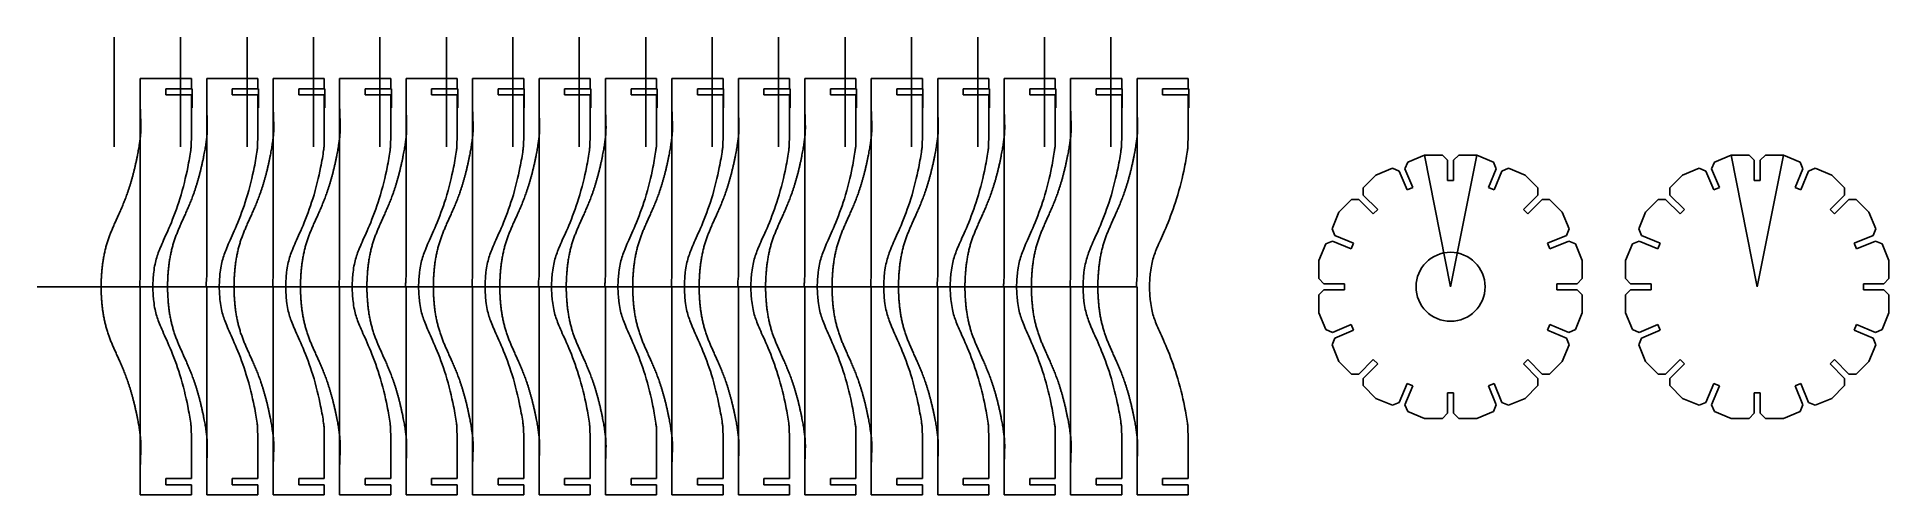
# Model space of a CAD drawing. Header units: millimetres. Extents: x -553 to 172, y -82 to 98.
import ezdxf

# ---------------------------------------------------------------- set-up
doc = ezdxf.new("R2010")
doc.units = ezdxf.units.MM
doc.layers.get('0').update_dxf_attribs({"linetype": 'CONTINUOUS'})

msp = doc.modelspace()

# ---------------------------------------------------------------- linework, layer by layer
for p, q in [((-522.91, 54.84), (-522.91, 97.78)), ((-496.91, 54.84), (-496.91, 97.78)), ((-470.91, 54.84), (-470.91, 97.78)), ((-444.91, 54.84), (-444.91, 97.78)), ((-418.91, 54.84), (-418.91, 97.78)), ((-392.91, 54.84), (-392.91, 97.78)), ((-366.91, 54.84), (-366.91, 97.78)), ((-340.91, 54.84), (-340.91, 97.78)), ((-314.91, 54.84), (-314.91, 97.78)), ((-288.91, 54.84), (-288.91, 97.78)), ((-262.91, 54.84), (-262.91, 97.78)), ((-236.91, 54.84), (-236.91, 97.78)), ((-210.91, 54.84), (-210.91, 97.78)), ((-184.91, 54.84), (-184.91, 97.78)), ((-158.91, 54.84), (-158.91, 97.78)), ((-132.91, 54.84), (-132.91, 97.78)), ((-512.68, 81.51), (-512.68, 77.52)), ((-492.68, 81.51), (-512.68, 81.51)), ((-492.68, 77.51), (-492.68, 81.51)), ((-486.68, 81.51), (-486.68, 77.52)), ((-466.68, 81.51), (-486.68, 81.51)), ((-466.68, 77.51), (-466.68, 81.51)), ((-460.68, 81.51), (-460.68, 77.52)), ((-440.68, 81.51), (-460.68, 81.51)), ((-440.68, 77.51), (-440.68, 81.51)), ((-434.68, 81.51), (-434.68, 77.52)), ((-414.68, 81.51), (-434.68, 81.51)), ((-414.68, 77.51), (-414.68, 81.51)), ((-408.68, 81.51), (-408.68, 77.52)), ((-388.68, 81.51), (-408.68, 81.51)), ((-388.68, 77.51), (-388.68, 81.51)), ((-382.68, 81.51), (-382.68, 77.52)), ((-362.68, 81.51), (-382.68, 81.51)), ((-362.68, 77.51), (-362.68, 81.51)), ((-356.68, 81.51), (-356.68, 77.52)), ((-336.68, 81.51), (-356.68, 81.51)), ((-336.68, 77.51), (-336.68, 81.51)), ((-330.68, 81.51), (-330.68, 77.52)), ((-310.68, 81.51), (-330.68, 81.51)), ((-310.68, 77.51), (-310.68, 81.51)), ((-304.68, 81.51), (-304.68, 77.52)), ((-284.68, 81.51), (-304.68, 81.51)), ((-284.68, 77.51), (-284.68, 81.51)), ((-278.68, 81.51), (-278.68, 77.52)), ((-258.68, 81.51), (-278.68, 81.51)), ((-258.68, 77.51), (-258.68, 81.51)), ((-252.68, 81.51), (-252.68, 77.52)), ((-232.68, 81.51), (-252.68, 81.51)), ((-232.68, 77.51), (-232.68, 81.51)), ((-226.68, 81.51), (-226.68, 77.52)), ((-206.68, 81.51), (-226.68, 81.51)), ((-206.68, 77.51), (-206.68, 81.51)), ((-200.68, 81.51), (-200.68, 77.52)), ((-180.68, 81.51), (-200.68, 81.51)), ((-180.68, 77.51), (-180.68, 81.51)), ((-174.68, 81.51), (-174.68, 77.52)), ((-154.68, 81.51), (-174.68, 81.51)), ((-154.68, 77.51), (-154.68, 81.51)), ((-148.68, 81.51), (-148.68, 77.52)), ((-128.68, 81.51), (-148.68, 81.51)), ((-128.68, 77.51), (-128.68, 81.51)), ((-102.68, 81.51), (-122.68, 81.51)), ((-122.68, 81.51), (-122.68, 77.52)), ((-102.68, 77.51), (-102.68, 81.51)), ((-512.68, 77.52), (-512.68, 74.93)), ((-512.68, 3.9), (-512.68, 74.93)), ((-512.68, 74.93), (-512.68, 69.7)), ((-502.68, 77.51), (-492.68, 77.51)), ((-502.68, 75.11), (-502.68, 77.51)), ((-502.68, 75.11), (-492.68, 75.11)), ((-492.68, 75.11), (-492.68, 59.62)), ((-492.44, 77.55), (-492.44, 74.89)), ((-492.44, 74.89), (-492.44, 70.01)), ((-486.68, 77.52), (-486.68, 74.93)), ((-486.68, 3.9), (-486.68, 74.93)), ((-486.68, 74.93), (-486.68, 69.7)), ((-476.68, 77.51), (-466.68, 77.51)), ((-476.68, 75.11), (-476.68, 77.51)), ((-476.68, 75.11), (-466.68, 75.11)), ((-466.68, 75.11), (-466.68, 59.62)), ((-466.44, 77.55), (-466.44, 74.89)), ((-466.44, 74.89), (-466.44, 70.01)), ((-460.68, 77.52), (-460.68, 74.93)), ((-460.68, 3.9), (-460.68, 74.93)), ((-460.68, 74.93), (-460.68, 69.7)), ((-450.68, 77.51), (-440.68, 77.51)), ((-450.68, 75.11), (-450.68, 77.51)), ((-450.68, 75.11), (-440.68, 75.11)), ((-440.68, 75.11), (-440.68, 59.62)), ((-440.44, 77.55), (-440.44, 74.89)), ((-440.44, 74.89), (-440.44, 70.01)), ((-434.68, 77.52), (-434.68, 74.93)), ((-434.68, 3.9), (-434.68, 74.93)), ((-434.68, 74.93), (-434.68, 69.7)), ((-424.68, 77.51), (-414.68, 77.51)), ((-424.68, 75.11), (-424.68, 77.51)), ((-424.68, 75.11), (-414.68, 75.11)), ((-414.68, 75.11), (-414.68, 59.62)), ((-414.44, 77.55), (-414.44, 74.89)), ((-414.44, 74.89), (-414.44, 70.01)), ((-408.68, 77.52), (-408.68, 74.93)), ((-408.68, 3.9), (-408.68, 74.93)), ((-408.68, 74.93), (-408.68, 69.7)), ((-398.68, 77.51), (-388.68, 77.51)), ((-398.68, 75.11), (-398.68, 77.51)), ((-398.68, 75.11), (-388.68, 75.11)), ((-388.68, 75.11), (-388.68, 59.62)), ((-388.44, 77.55), (-388.44, 74.89)), ((-388.44, 74.89), (-388.44, 70.01)), ((-382.68, 77.52), (-382.68, 74.93)), ((-382.68, 3.9), (-382.68, 74.93)), ((-382.68, 74.93), (-382.68, 69.7)), ((-372.68, 77.51), (-362.68, 77.51)), ((-372.68, 75.11), (-372.68, 77.51)), ((-372.68, 75.11), (-362.68, 75.11)), ((-362.68, 75.11), (-362.68, 59.62)), ((-362.44, 77.55), (-362.44, 74.89)), ((-362.44, 74.89), (-362.44, 70.01)), ((-356.68, 77.52), (-356.68, 74.93)), ((-356.68, 3.9), (-356.68, 74.93)), ((-356.68, 74.93), (-356.68, 69.7)), ((-346.68, 77.51), (-336.68, 77.51)), ((-346.68, 75.11), (-346.68, 77.51)), ((-346.68, 75.11), (-336.68, 75.11)), ((-336.68, 75.11), (-336.68, 59.62)), ((-336.44, 77.55), (-336.44, 74.89)), ((-336.44, 74.89), (-336.44, 70.01)), ((-330.68, 77.52), (-330.68, 74.93)), ((-330.68, 3.9), (-330.68, 74.93)), ((-330.68, 74.93), (-330.68, 69.7)), ((-320.68, 77.51), (-310.68, 77.51)), ((-320.68, 75.11), (-320.68, 77.51)), ((-320.68, 75.11), (-310.68, 75.11)), ((-310.68, 75.11), (-310.68, 59.62)), ((-310.44, 77.55), (-310.44, 74.89)), ((-310.44, 74.89), (-310.44, 70.01)), ((-304.68, 77.52), (-304.68, 74.93)), ((-304.68, 3.9), (-304.68, 74.93)), ((-304.68, 74.93), (-304.68, 69.7)), ((-294.68, 77.51), (-284.68, 77.51)), ((-294.68, 75.11), (-294.68, 77.51)), ((-294.68, 75.11), (-284.68, 75.11)), ((-284.68, 75.11), (-284.68, 59.62)), ((-284.44, 77.55), (-284.44, 74.89)), ((-284.44, 74.89), (-284.44, 70.01)), ((-278.68, 77.52), (-278.68, 74.93)), ((-278.68, 3.9), (-278.68, 74.93)), ((-278.68, 74.93), (-278.68, 69.7)), ((-268.68, 77.51), (-258.68, 77.51)), ((-268.68, 75.11), (-268.68, 77.51)), ((-268.68, 75.11), (-258.68, 75.11)), ((-258.68, 75.11), (-258.68, 59.62)), ((-258.44, 77.55), (-258.44, 74.89)), ((-258.44, 74.89), (-258.44, 70.01)), ((-252.68, 77.52), (-252.68, 74.93)), ((-252.68, 3.9), (-252.68, 74.93)), ((-252.68, 74.93), (-252.68, 69.7)), ((-242.68, 77.51), (-232.68, 77.51)), ((-242.68, 75.11), (-242.68, 77.51)), ((-242.68, 75.11), (-232.68, 75.11)), ((-232.68, 75.11), (-232.68, 59.62)), ((-232.44, 77.55), (-232.44, 74.89)), ((-232.44, 74.89), (-232.44, 70.01)), ((-226.68, 77.52), (-226.68, 74.93)), ((-226.68, 3.9), (-226.68, 74.93)), ((-226.68, 74.93), (-226.68, 69.7)), ((-216.68, 77.51), (-206.68, 77.51)), ((-216.68, 75.11), (-216.68, 77.51)), ((-216.68, 75.11), (-206.68, 75.11)), ((-206.68, 75.11), (-206.68, 59.62)), ((-206.44, 77.55), (-206.44, 74.89)), ((-206.44, 74.89), (-206.44, 70.01)), ((-200.68, 77.52), (-200.68, 74.93)), ((-200.68, 3.9), (-200.68, 74.93)), ((-200.68, 74.93), (-200.68, 69.7)), ((-190.68, 77.51), (-180.68, 77.51)), ((-190.68, 75.11), (-190.68, 77.51)), ((-190.68, 75.11), (-180.68, 75.11)), ((-180.68, 75.11), (-180.68, 59.62)), ((-180.44, 77.55), (-180.44, 74.89)), ((-180.44, 74.89), (-180.44, 70.01)), ((-174.68, 77.52), (-174.68, 74.93)), ((-174.68, 3.9), (-174.68, 74.93)), ((-174.68, 74.93), (-174.68, 69.7)), ((-164.68, 77.51), (-154.68, 77.51)), ((-164.68, 75.11), (-164.68, 77.51)), ((-164.68, 75.11), (-154.68, 75.11)), ((-154.68, 75.11), (-154.68, 59.62)), ((-154.44, 77.55), (-154.44, 74.89)), ((-154.44, 74.89), (-154.44, 70.01)), ((-148.68, 77.52), (-148.68, 74.93)), ((-148.68, 3.9), (-148.68, 74.93)), ((-148.68, 74.93), (-148.68, 69.7)), ((-138.68, 77.51), (-128.68, 77.51)), ((-138.68, 75.11), (-138.68, 77.51)), ((-138.68, 75.11), (-128.68, 75.11)), ((-128.68, 75.11), (-128.68, 59.62)), ((-128.44, 77.55), (-128.44, 74.89)), ((-128.44, 74.89), (-128.44, 70.01)), ((-122.68, 77.52), (-122.68, 74.93)), ((-122.68, 74.93), (-122.68, 69.7)), ((-122.68, 3.9), (-122.68, 74.93)), ((-112.68, 75.11), (-112.68, 77.51)), ((-112.68, 77.51), (-102.68, 77.51)), ((-112.68, 75.11), (-102.68, 75.11)), ((-102.68, 75.11), (-102.68, 59.62)), ((-102.44, 77.55), (-102.44, 74.89)), ((-102.44, 74.89), (-102.44, 70.01)), ((-492.68, 59.62), (-492.77, 54.84)), ((-466.68, 59.62), (-466.77, 54.84)), ((-440.68, 59.62), (-440.77, 54.84)), ((-414.68, 59.62), (-414.77, 54.84)), ((-388.68, 59.62), (-388.77, 54.84)), ((-362.68, 59.62), (-362.77, 54.84)), ((-336.68, 59.62), (-336.77, 54.84)), ((-310.68, 59.62), (-310.77, 54.84)), ((-284.68, 59.62), (-284.77, 54.84)), ((-258.68, 59.62), (-258.77, 54.84)), ((-232.68, 59.62), (-232.77, 54.84)), ((-206.68, 59.62), (-206.77, 54.84)), ((-180.68, 59.62), (-180.77, 54.84)), ((-154.68, 59.62), (-154.77, 54.84)), ((-128.68, 59.62), (-128.77, 54.84)), ((-102.68, 59.62), (-102.77, 54.84)), ((-16.77, 48.84), (-10.25, 51.54)), ((0, 0), (-10.25, 51.54)), ((-10.25, 51.54), (-3.2, 51.54)), ((-3.2, 51.54), (-1.2, 49.54)), ((10.25, 51.54), (0, 0)), ((3.2, 51.54), (1.2, 49.54)), ((3.2, 51.54), (10.25, 51.54)), ((10.25, 51.54), (16.77, 48.84)), ((103.23, 48.84), (109.75, 51.54)), ((120, 0), (109.75, 51.54)), ((109.75, 51.54), (116.8, 51.54)), ((116.8, 51.54), (118.8, 49.54)), ((130.25, 51.54), (120, 0)), ((123.2, 51.54), (121.2, 49.54)), ((123.2, 51.54), (130.25, 51.54)), ((130.25, 51.54), (136.77, 48.84)), ((-34.18, 38.71), (-29.19, 43.69)), ((-29.19, 43.69), (-22.68, 46.39)), ((-22.68, 46.39), (-20.07, 45.31)), ((-17.01, 37.92), (-20.07, 45.31)), ((-16.77, 48.84), (-17.85, 46.23)), ((-17.85, 46.23), (-14.79, 38.84)), ((-1.2, 41.54), (-1.2, 49.54)), ((1.2, 49.54), (1.2, 41.54)), ((14.79, 38.84), (17.85, 46.23)), ((16.77, 48.84), (17.85, 46.23)), ((20.07, 45.31), (17.01, 37.92)), ((22.68, 46.39), (20.07, 45.31)), ((22.68, 46.39), (29.19, 43.69)), ((29.19, 43.69), (34.18, 38.71)), ((85.82, 38.71), (90.81, 43.69)), ((90.81, 43.69), (97.32, 46.39)), ((97.32, 46.39), (99.93, 45.31)), ((102.99, 37.92), (99.93, 45.31)), ((103.23, 48.84), (102.15, 46.23)), ((102.15, 46.23), (105.21, 38.84)), ((118.8, 41.54), (118.8, 49.54)), ((121.2, 49.54), (121.2, 41.54)), ((134.79, 38.84), (137.85, 46.23)), ((136.77, 48.84), (137.85, 46.23)), ((140.07, 45.31), (137.01, 37.92)), ((142.68, 46.39), (140.07, 45.31)), ((142.68, 46.39), (149.19, 43.69)), ((149.19, 43.69), (154.18, 38.71)), ((-34.18, 38.71), (-34.18, 35.88)), ((-14.79, 38.84), (-17.01, 37.92)), ((1.2, 41.54), (-1.2, 41.54)), ((17.01, 37.92), (14.79, 38.84)), ((34.18, 38.71), (34.18, 35.88)), ((85.82, 38.71), (85.82, 35.88)), ((105.21, 38.84), (102.99, 37.92)), ((121.2, 41.54), (118.8, 41.54)), ((137.01, 37.92), (134.79, 38.84)), ((154.18, 38.71), (154.18, 35.88)), ((-46.39, 22.68), (-43.69, 29.19)), ((-43.69, 29.19), (-38.71, 34.18)), ((-38.71, 34.18), (-35.88, 34.18)), ((-30.22, 28.52), (-35.88, 34.18)), ((-34.18, 35.88), (-28.52, 30.22)), ((-28.52, 30.22), (-30.22, 28.52)), ((28.52, 30.22), (34.18, 35.88)), ((30.22, 28.52), (28.52, 30.22)), ((35.88, 34.18), (30.22, 28.52)), ((38.71, 34.18), (35.88, 34.18)), ((38.71, 34.18), (43.69, 29.19)), ((43.69, 29.19), (46.39, 22.68)), ((73.61, 22.68), (76.31, 29.19)), ((76.31, 29.19), (81.29, 34.18)), ((81.29, 34.18), (84.12, 34.18)), ((89.78, 28.52), (84.12, 34.18)), ((85.82, 35.88), (91.48, 30.22)), ((91.48, 30.22), (89.78, 28.52)), ((148.52, 30.22), (154.18, 35.88)), ((150.22, 28.52), (148.52, 30.22)), ((155.88, 34.18), (150.22, 28.52)), ((158.71, 34.18), (155.88, 34.18)), ((158.71, 34.18), (163.69, 29.19)), ((163.69, 29.19), (166.39, 22.68)), ((-46.39, 22.68), (-45.31, 20.07)), ((46.39, 22.68), (45.31, 20.07)), ((73.61, 22.68), (74.69, 20.07)), ((166.39, 22.68), (165.31, 20.07)), ((-51.54, 10.25), (-48.84, 16.77)), ((-48.84, 16.77), (-46.23, 17.85)), ((-38.84, 14.79), (-46.23, 17.85)), ((-45.31, 20.07), (-37.92, 17.01)), ((-37.92, 17.01), (-38.84, 14.79)), ((37.92, 17.01), (45.31, 20.07)), ((38.84, 14.79), (37.92, 17.01)), ((46.23, 17.85), (38.84, 14.79)), ((48.84, 16.77), (46.23, 17.85)), ((48.84, 16.77), (51.54, 10.25)), ((68.46, 10.25), (71.16, 16.77)), ((71.16, 16.77), (73.77, 17.85)), ((81.16, 14.79), (73.77, 17.85)), ((74.69, 20.07), (82.08, 17.01)), ((82.08, 17.01), (81.16, 14.79)), ((157.92, 17.01), (165.31, 20.07)), ((158.84, 14.79), (157.92, 17.01)), ((166.23, 17.85), (158.84, 14.79)), ((168.84, 16.77), (166.23, 17.85)), ((168.84, 16.77), (171.54, 10.25)), ((-51.54, 3.2), (-51.54, 10.25)), ((51.54, 10.25), (51.54, 3.2)), ((68.46, 3.2), (68.46, 10.25)), ((171.54, 10.25), (171.54, 3.2)), ((-512.68, 0), (-553.09, 0)), ((-486.68, 0), (-527.09, 0)), ((-512.68, -75.07), (-512.68, 0)), ((-460.68, 0), (-501.09, 0)), ((-486.68, -75.07), (-486.68, 0)), ((-434.68, 0), (-475.09, 0)), ((-460.68, -75.07), (-460.68, 0)), ((-408.68, 0), (-449.09, 0)), ((-434.68, -75.07), (-434.68, 0)), ((-382.68, 0), (-423.09, 0)), ((-408.68, -75.07), (-408.68, 0)), ((-356.68, 0), (-397.09, 0)), ((-382.68, -75.07), (-382.68, 0)), ((-330.68, 0), (-371.09, 0)), ((-356.68, -75.07), (-356.68, 0)), ((-304.68, 0), (-345.09, 0)), ((-330.68, -75.07), (-330.68, 0)), ((-278.68, 0), (-319.09, 0)), ((-304.68, -75.07), (-304.68, 0)), ((-252.68, 0), (-293.09, 0)), ((-278.68, -75.07), (-278.68, 0)), ((-226.68, 0), (-267.09, 0)), ((-252.68, -75.07), (-252.68, 0)), ((-200.68, 0), (-241.09, 0)), ((-226.68, -75.07), (-226.68, 0)), ((-174.68, 0), (-215.09, 0)), ((-200.68, -75.07), (-200.68, 0)), ((-148.68, 0), (-189.09, 0)), ((-174.68, -75.07), (-174.68, 0)), ((-122.68, 0), (-163.09, 0)), ((-148.68, -75.07), (-148.68, 0)), ((-122.68, -75.07), (-122.68, 0)), ((-51.54, 3.2), (-49.54, 1.2)), ((-49.54, 1.2), (-41.54, 1.2)), ((-41.54, 1.2), (-41.54, -1.2)), ((41.54, -1.2), (41.54, 1.2)), ((41.54, 1.2), (49.54, 1.2)), ((51.54, 3.2), (49.54, 1.2)), ((68.46, 3.2), (70.46, 1.2)), ((70.46, 1.2), (78.46, 1.2)), ((78.46, 1.2), (78.46, -1.2)), ((161.54, -1.2), (161.54, 1.2)), ((161.54, 1.2), (169.54, 1.2)), ((171.54, 3.2), (169.54, 1.2)), ((-372.68, 0), (-413.09, 0)), ((-51.54, -3.2), (-49.54, -1.2)), ((-51.54, -10.25), (-51.54, -3.2)), ((-41.54, -1.2), (-49.54, -1.2)), ((49.54, -1.2), (41.54, -1.2)), ((51.54, -3.2), (49.54, -1.2)), ((51.54, -3.2), (51.54, -10.25)), ((68.46, -3.2), (70.46, -1.2)), ((68.46, -10.25), (68.46, -3.2)), ((78.46, -1.2), (70.46, -1.2)), ((169.54, -1.2), (161.54, -1.2)), ((171.54, -3.2), (169.54, -1.2)), ((171.54, -3.2), (171.54, -10.25)), ((-48.84, -16.77), (-51.54, -10.25)), ((51.54, -10.25), (48.84, -16.77)), ((71.16, -16.77), (68.46, -10.25)), ((171.54, -10.25), (168.84, -16.77)), ((-48.84, -16.77), (-46.23, -17.85)), ((-46.39, -22.68), (-45.31, -20.07)), ((-46.23, -17.85), (-38.84, -14.79)), ((-37.92, -17.01), (-45.31, -20.07)), ((-38.84, -14.79), (-37.92, -17.01)), ((37.92, -17.01), (38.84, -14.79)), ((45.31, -20.07), (37.92, -17.01)), ((38.84, -14.79), (46.23, -17.85)), ((46.39, -22.68), (45.31, -20.07)), ((48.84, -16.77), (46.23, -17.85)), ((71.16, -16.77), (73.77, -17.85)), ((73.61, -22.68), (74.69, -20.07)), ((73.77, -17.85), (81.16, -14.79)), ((82.08, -17.01), (74.69, -20.07)), ((81.16, -14.79), (82.08, -17.01)), ((157.92, -17.01), (158.84, -14.79)), ((165.31, -20.07), (157.92, -17.01)), ((158.84, -14.79), (166.23, -17.85)), ((166.39, -22.68), (165.31, -20.07)), ((168.84, -16.77), (166.23, -17.85)), ((-43.69, -29.19), (-46.39, -22.68)), ((-35.88, -34.18), (-30.22, -28.52)), ((-30.22, -28.52), (-28.52, -30.22)), ((28.52, -30.22), (30.22, -28.52)), ((30.22, -28.52), (35.88, -34.18)), ((46.39, -22.68), (43.69, -29.19)), ((76.31, -29.19), (73.61, -22.68)), ((84.12, -34.18), (89.78, -28.52)), ((89.78, -28.52), (91.48, -30.22)), ((148.52, -30.22), (150.22, -28.52)), ((150.22, -28.52), (155.88, -34.18)), ((166.39, -22.68), (163.69, -29.19)), ((-38.71, -34.18), (-43.69, -29.19)), ((-38.71, -34.18), (-35.88, -34.18)), ((-28.52, -30.22), (-34.18, -35.88)), ((-34.18, -38.71), (-34.18, -35.88)), ((34.18, -35.88), (28.52, -30.22)), ((34.18, -38.71), (34.18, -35.88)), ((38.71, -34.18), (35.88, -34.18)), ((43.69, -29.19), (38.71, -34.18)), ((81.29, -34.18), (76.31, -29.19)), ((81.29, -34.18), (84.12, -34.18)), ((91.48, -30.22), (85.82, -35.88)), ((85.82, -38.71), (85.82, -35.88)), ((154.18, -35.88), (148.52, -30.22)), ((154.18, -38.71), (154.18, -35.88)), ((158.71, -34.18), (155.88, -34.18)), ((163.69, -29.19), (158.71, -34.18)), ((-29.19, -43.69), (-34.18, -38.71)), ((-20.07, -45.31), (-17.01, -37.92)), ((-14.79, -38.84), (-17.85, -46.23)), ((-17.01, -37.92), (-14.79, -38.84)), ((-1.2, -41.54), (1.2, -41.54)), ((-1.2, -49.54), (-1.2, -41.54)), ((1.2, -41.54), (1.2, -49.54)), ((14.79, -38.84), (17.01, -37.92)), ((17.85, -46.23), (14.79, -38.84)), ((17.01, -37.92), (20.07, -45.31)), ((34.18, -38.71), (29.19, -43.69)), ((90.81, -43.69), (85.82, -38.71)), ((99.93, -45.31), (102.99, -37.92)), ((105.21, -38.84), (102.15, -46.23)), ((102.99, -37.92), (105.21, -38.84)), ((118.8, -49.54), (118.8, -41.54)), ((118.8, -41.54), (121.2, -41.54)), ((121.2, -41.54), (121.2, -49.54)), ((134.79, -38.84), (137.01, -37.92)), ((137.85, -46.23), (134.79, -38.84)), ((137.01, -37.92), (140.07, -45.31)), ((154.18, -38.71), (149.19, -43.69)), ((-22.68, -46.39), (-29.19, -43.69)), ((-22.68, -46.39), (-20.07, -45.31)), ((-16.77, -48.84), (-17.85, -46.23)), ((-10.25, -51.54), (-16.77, -48.84)), ((-3.2, -51.54), (-1.2, -49.54)), ((3.2, -51.54), (1.2, -49.54)), ((16.77, -48.84), (10.25, -51.54)), ((16.77, -48.84), (17.85, -46.23)), ((22.68, -46.39), (20.07, -45.31)), ((29.19, -43.69), (22.68, -46.39)), ((97.32, -46.39), (90.81, -43.69)), ((97.32, -46.39), (99.93, -45.31)), ((103.23, -48.84), (102.15, -46.23)), ((109.75, -51.54), (103.23, -48.84)), ((116.8, -51.54), (118.8, -49.54)), ((123.2, -51.54), (121.2, -49.54)), ((136.77, -48.84), (130.25, -51.54)), ((136.77, -48.84), (137.85, -46.23)), ((142.68, -46.39), (140.07, -45.31)), ((149.19, -43.69), (142.68, -46.39)), ((-492.68, -59.62), (-492.77, -54.84)), ((-466.68, -59.62), (-466.77, -54.84)), ((-440.68, -59.62), (-440.77, -54.84)), ((-414.68, -59.62), (-414.77, -54.84)), ((-388.68, -59.62), (-388.77, -54.84)), ((-362.68, -59.62), (-362.77, -54.84)), ((-336.68, -59.62), (-336.77, -54.84)), ((-310.68, -59.62), (-310.77, -54.84)), ((-284.68, -59.62), (-284.77, -54.84)), ((-258.68, -59.62), (-258.77, -54.84)), ((-232.68, -59.62), (-232.77, -54.84)), ((-206.68, -59.62), (-206.77, -54.84)), ((-180.68, -59.62), (-180.77, -54.84)), ((-154.68, -59.62), (-154.77, -54.84)), ((-128.68, -59.62), (-128.77, -54.84)), ((-102.68, -59.62), (-102.77, -54.84)), ((-3.2, -51.54), (-10.25, -51.54)), ((10.25, -51.54), (3.2, -51.54)), ((116.8, -51.54), (109.75, -51.54)), ((130.25, -51.54), (123.2, -51.54)), ((-492.68, -59.63), (-492.68, -75.11)), ((-466.68, -59.63), (-466.68, -75.11)), ((-440.68, -59.63), (-440.68, -75.11)), ((-414.68, -59.63), (-414.68, -75.11)), ((-388.68, -59.63), (-388.68, -75.11)), ((-362.68, -59.63), (-362.68, -75.11)), ((-336.68, -59.63), (-336.68, -75.11)), ((-310.68, -59.63), (-310.68, -75.11)), ((-284.68, -59.63), (-284.68, -75.11)), ((-258.68, -59.63), (-258.68, -75.11)), ((-232.68, -59.63), (-232.68, -75.11)), ((-206.68, -59.63), (-206.68, -75.11)), ((-180.68, -59.63), (-180.68, -75.11)), ((-154.68, -59.63), (-154.68, -75.11)), ((-128.68, -59.63), (-128.68, -75.11)), ((-102.68, -59.63), (-102.68, -75.11)), ((-512.68, -69.7), (-512.68, -74.93)), ((-486.68, -69.7), (-486.68, -74.93)), ((-460.68, -69.7), (-460.68, -74.93)), ((-434.68, -69.7), (-434.68, -74.93)), ((-408.68, -69.7), (-408.68, -74.93)), ((-382.68, -69.7), (-382.68, -74.93)), ((-356.68, -69.7), (-356.68, -74.93)), ((-330.68, -69.7), (-330.68, -74.93)), ((-304.68, -69.7), (-304.68, -74.93)), ((-278.68, -69.7), (-278.68, -74.93)), ((-252.68, -69.7), (-252.68, -74.93)), ((-226.68, -69.7), (-226.68, -74.93)), ((-200.68, -69.7), (-200.68, -74.93)), ((-174.68, -69.7), (-174.68, -74.93)), ((-148.68, -69.7), (-148.68, -74.93)), ((-122.68, -69.7), (-122.68, -74.93)), ((-512.68, -77.51), (-512.68, -74.93)), ((-512.68, -81.51), (-512.68, -77.51)), ((-502.68, -75.11), (-502.68, -77.51)), ((-492.68, -75.11), (-502.68, -75.11)), ((-502.68, -77.51), (-492.68, -77.51)), ((-492.68, -77.51), (-492.68, -81.51)), ((-486.68, -77.51), (-486.68, -74.93)), ((-486.68, -81.51), (-486.68, -77.51)), ((-476.68, -75.11), (-476.68, -77.51)), ((-466.68, -75.11), (-476.68, -75.11)), ((-476.68, -77.51), (-466.68, -77.51)), ((-466.68, -77.51), (-466.68, -81.51)), ((-460.68, -77.51), (-460.68, -74.93)), ((-460.68, -81.51), (-460.68, -77.51)), ((-450.68, -75.11), (-450.68, -77.51)), ((-440.68, -75.11), (-450.68, -75.11)), ((-450.68, -77.51), (-440.68, -77.51)), ((-440.68, -77.51), (-440.68, -81.51)), ((-434.68, -77.51), (-434.68, -74.93)), ((-434.68, -81.51), (-434.68, -77.51)), ((-424.68, -75.11), (-424.68, -77.51)), ((-414.68, -75.11), (-424.68, -75.11)), ((-424.68, -77.51), (-414.68, -77.51)), ((-414.68, -77.51), (-414.68, -81.51)), ((-408.68, -77.51), (-408.68, -74.93)), ((-408.68, -81.51), (-408.68, -77.51)), ((-398.68, -75.11), (-398.68, -77.51)), ((-388.68, -75.11), (-398.68, -75.11)), ((-398.68, -77.51), (-388.68, -77.51)), ((-388.68, -77.51), (-388.68, -81.51)), ((-382.68, -77.51), (-382.68, -74.93)), ((-382.68, -81.51), (-382.68, -77.51)), ((-372.68, -75.11), (-372.68, -77.51)), ((-362.68, -75.11), (-372.68, -75.11)), ((-372.68, -77.51), (-362.68, -77.51)), ((-362.68, -77.51), (-362.68, -81.51)), ((-356.68, -77.51), (-356.68, -74.93)), ((-356.68, -81.51), (-356.68, -77.51)), ((-346.68, -75.11), (-346.68, -77.51)), ((-336.68, -75.11), (-346.68, -75.11)), ((-346.68, -77.51), (-336.68, -77.51)), ((-336.68, -77.51), (-336.68, -81.51)), ((-330.68, -77.51), (-330.68, -74.93)), ((-330.68, -81.51), (-330.68, -77.51)), ((-320.68, -75.11), (-320.68, -77.51)), ((-310.68, -75.11), (-320.68, -75.11)), ((-320.68, -77.51), (-310.68, -77.51)), ((-310.68, -77.51), (-310.68, -81.51)), ((-304.68, -77.51), (-304.68, -74.93)), ((-304.68, -81.51), (-304.68, -77.51)), ((-294.68, -75.11), (-294.68, -77.51)), ((-284.68, -75.11), (-294.68, -75.11)), ((-294.68, -77.51), (-284.68, -77.51)), ((-284.68, -77.51), (-284.68, -81.51)), ((-278.68, -77.51), (-278.68, -74.93)), ((-278.68, -81.51), (-278.68, -77.51)), ((-268.68, -75.11), (-268.68, -77.51)), ((-258.68, -75.11), (-268.68, -75.11)), ((-268.68, -77.51), (-258.68, -77.51)), ((-258.68, -77.51), (-258.68, -81.51)), ((-252.68, -77.51), (-252.68, -74.93)), ((-252.68, -81.51), (-252.68, -77.51)), ((-242.68, -75.11), (-242.68, -77.51)), ((-232.68, -75.11), (-242.68, -75.11)), ((-242.68, -77.51), (-232.68, -77.51)), ((-232.68, -77.51), (-232.68, -81.51)), ((-226.68, -77.51), (-226.68, -74.93)), ((-226.68, -81.51), (-226.68, -77.51)), ((-216.68, -75.11), (-216.68, -77.51)), ((-206.68, -75.11), (-216.68, -75.11)), ((-216.68, -77.51), (-206.68, -77.51)), ((-206.68, -77.51), (-206.68, -81.51)), ((-200.68, -77.51), (-200.68, -74.93)), ((-200.68, -81.51), (-200.68, -77.51)), ((-190.68, -75.11), (-190.68, -77.51)), ((-180.68, -75.11), (-190.68, -75.11)), ((-190.68, -77.51), (-180.68, -77.51)), ((-180.68, -77.51), (-180.68, -81.51)), ((-174.68, -77.51), (-174.68, -74.93)), ((-174.68, -81.51), (-174.68, -77.51)), ((-164.68, -75.11), (-164.68, -77.51)), ((-154.68, -75.11), (-164.68, -75.11)), ((-164.68, -77.51), (-154.68, -77.51)), ((-154.68, -77.51), (-154.68, -81.51)), ((-148.68, -77.51), (-148.68, -74.93)), ((-148.68, -81.51), (-148.68, -77.51)), ((-138.68, -75.11), (-138.68, -77.51)), ((-128.68, -75.11), (-138.68, -75.11)), ((-138.68, -77.51), (-128.68, -77.51)), ((-128.68, -77.51), (-128.68, -81.51)), ((-122.68, -77.51), (-122.68, -74.93)), ((-122.68, -81.51), (-122.68, -77.51)), ((-102.68, -75.11), (-112.68, -75.11)), ((-112.68, -75.11), (-112.68, -77.51)), ((-112.68, -77.51), (-102.68, -77.51)), ((-102.68, -77.51), (-102.68, -81.51)), ((-492.68, -81.51), (-512.68, -81.51)), ((-466.68, -81.51), (-486.68, -81.51)), ((-440.68, -81.51), (-460.68, -81.51)), ((-414.68, -81.51), (-434.68, -81.51)), ((-388.68, -81.51), (-408.68, -81.51)), ((-362.68, -81.51), (-382.68, -81.51)), ((-336.68, -81.51), (-356.68, -81.51)), ((-310.68, -81.51), (-330.68, -81.51)), ((-284.68, -81.51), (-304.68, -81.51)), ((-258.68, -81.51), (-278.68, -81.51)), ((-232.68, -81.51), (-252.68, -81.51)), ((-206.68, -81.51), (-226.68, -81.51)), ((-180.68, -81.51), (-200.68, -81.51)), ((-154.68, -81.51), (-174.68, -81.51)), ((-128.68, -81.51), (-148.68, -81.51)), ((-102.68, -81.51), (-122.68, -81.51))]:
    msp.add_line(p, q)
msp.add_circle((0, 0), 13.5)
for points in [[(-512.68, 69.7), (-512.63, 68.28), (-512.54, 65.75), (-512.43, 62.93), (-512.4, 60.35), (-512.89, 56.25), (-514.23, 48.7), (-516.5, 39.59), (-519.43, 31.82), (-522.58, 25.17), (-525.44, 18.8), (-527.1, 12.69), (-527.79, 6.89), (-528, 2.4), (-528.03, 0)], [(-486.68, 69.7), (-486.63, 68.28), (-486.54, 65.75), (-486.43, 62.93), (-486.4, 60.35), (-486.89, 56.25), (-488.23, 48.7), (-490.5, 39.59), (-493.43, 31.82), (-496.58, 25.17), (-499.44, 18.8), (-501.1, 12.69), (-501.79, 6.89), (-502, 2.4), (-502.03, 0)], [(-460.68, 69.7), (-460.63, 68.28), (-460.54, 65.75), (-460.43, 62.93), (-460.4, 60.35), (-460.89, 56.25), (-462.23, 48.7), (-464.5, 39.59), (-467.43, 31.82), (-470.58, 25.17), (-473.44, 18.8), (-475.1, 12.69), (-475.79, 6.89), (-476, 2.4), (-476.03, 0)], [(-434.68, 69.7), (-434.63, 68.28), (-434.54, 65.75), (-434.43, 62.93), (-434.4, 60.35), (-434.89, 56.25), (-436.23, 48.7), (-438.5, 39.59), (-441.43, 31.82), (-444.58, 25.17), (-447.44, 18.8), (-449.1, 12.69), (-449.79, 6.89), (-450, 2.4), (-450.03, 0)], [(-408.68, 69.7), (-408.63, 68.28), (-408.54, 65.75), (-408.43, 62.93), (-408.4, 60.35), (-408.89, 56.25), (-410.23, 48.7), (-412.5, 39.59), (-415.43, 31.82), (-418.58, 25.17), (-421.44, 18.8), (-423.1, 12.69), (-423.79, 6.89), (-424, 2.4), (-424.03, 0)], [(-382.68, 69.7), (-382.63, 68.28), (-382.54, 65.75), (-382.43, 62.93), (-382.4, 60.35), (-382.89, 56.25), (-384.23, 48.7), (-386.5, 39.59), (-389.43, 31.82), (-392.58, 25.17), (-395.44, 18.8), (-397.1, 12.69), (-397.79, 6.89), (-398, 2.4), (-398.03, 0)], [(-356.68, 69.7), (-356.63, 68.28), (-356.54, 65.75), (-356.43, 62.93), (-356.4, 60.35), (-356.89, 56.25), (-358.23, 48.7), (-360.5, 39.59), (-363.43, 31.82), (-366.58, 25.17), (-369.44, 18.8), (-371.1, 12.69), (-371.79, 6.89), (-372, 2.4), (-372.03, 0)], [(-330.68, 69.7), (-330.63, 68.28), (-330.54, 65.75), (-330.43, 62.93), (-330.4, 60.35), (-330.89, 56.25), (-332.23, 48.7), (-334.5, 39.59), (-337.43, 31.82), (-340.58, 25.17), (-343.44, 18.8), (-345.1, 12.69), (-345.79, 6.89), (-346, 2.4), (-346.03, 0)], [(-304.68, 69.7), (-304.63, 68.28), (-304.54, 65.75), (-304.43, 62.93), (-304.4, 60.35), (-304.89, 56.25), (-306.23, 48.7), (-308.5, 39.59), (-311.43, 31.82), (-314.58, 25.17), (-317.44, 18.8), (-319.1, 12.69), (-319.79, 6.89), (-320, 2.4), (-320.03, 0)], [(-278.68, 69.7), (-278.63, 68.28), (-278.54, 65.75), (-278.43, 62.93), (-278.4, 60.35), (-278.89, 56.25), (-280.23, 48.7), (-282.5, 39.59), (-285.43, 31.82), (-288.58, 25.17), (-291.44, 18.8), (-293.1, 12.69), (-293.79, 6.89), (-294, 2.4), (-294.03, 0)], [(-252.68, 69.7), (-252.63, 68.28), (-252.54, 65.75), (-252.43, 62.93), (-252.4, 60.35), (-252.89, 56.25), (-254.23, 48.7), (-256.5, 39.59), (-259.43, 31.82), (-262.58, 25.17), (-265.44, 18.8), (-267.1, 12.69), (-267.79, 6.89), (-268, 2.4), (-268.03, 0)], [(-226.68, 69.7), (-226.63, 68.28), (-226.54, 65.75), (-226.43, 62.93), (-226.4, 60.35), (-226.89, 56.25), (-228.23, 48.7), (-230.5, 39.59), (-233.43, 31.82), (-236.58, 25.17), (-239.44, 18.8), (-241.1, 12.69), (-241.79, 6.89), (-242, 2.4), (-242.03, 0)], [(-200.68, 69.7), (-200.63, 68.28), (-200.54, 65.75), (-200.43, 62.93), (-200.4, 60.35), (-200.89, 56.25), (-202.23, 48.7), (-204.5, 39.59), (-207.43, 31.82), (-210.58, 25.17), (-213.44, 18.8), (-215.1, 12.69), (-215.79, 6.89), (-216, 2.4), (-216.03, 0)], [(-174.68, 69.7), (-174.63, 68.28), (-174.54, 65.75), (-174.43, 62.93), (-174.4, 60.35), (-174.89, 56.25), (-176.23, 48.7), (-178.5, 39.59), (-181.43, 31.82), (-184.58, 25.17), (-187.44, 18.8), (-189.1, 12.69), (-189.79, 6.89), (-190, 2.4), (-190.03, 0)], [(-148.68, 69.7), (-148.63, 68.28), (-148.54, 65.75), (-148.43, 62.93), (-148.4, 60.35), (-148.89, 56.25), (-150.23, 48.7), (-152.5, 39.59), (-155.43, 31.82), (-158.58, 25.17), (-161.44, 18.8), (-163.1, 12.69), (-163.79, 6.89), (-164, 2.4), (-164.03, 0)], [(-122.68, 69.7), (-122.63, 68.28), (-122.54, 65.75), (-122.43, 62.93), (-122.4, 60.35), (-122.89, 56.25), (-124.23, 48.7), (-126.5, 39.59), (-129.43, 31.82), (-132.58, 25.17), (-135.44, 18.8), (-137.1, 12.69), (-137.79, 6.89), (-138, 2.4), (-138.03, 0)], [(-512.68, -69.7), (-512.63, -68.27), (-512.54, -65.75), (-512.43, -62.93), (-512.4, -60.35), (-512.89, -56.25), (-514.23, -48.69), (-516.5, -39.59), (-519.42, -31.82), (-522.58, -25.17), (-525.44, -18.81), (-527.1, -12.69), (-527.79, -6.9), (-528, -2.41), (-528.03, 0)], [(-486.68, -69.7), (-486.63, -68.27), (-486.54, -65.75), (-486.43, -62.93), (-486.4, -60.35), (-486.89, -56.25), (-488.23, -48.69), (-490.5, -39.59), (-493.42, -31.82), (-496.58, -25.17), (-499.44, -18.81), (-501.1, -12.69), (-501.79, -6.9), (-502, -2.41), (-502.03, 0)], [(-460.68, -69.7), (-460.63, -68.27), (-460.54, -65.75), (-460.43, -62.93), (-460.4, -60.35), (-460.89, -56.25), (-462.23, -48.69), (-464.5, -39.59), (-467.42, -31.82), (-470.58, -25.17), (-473.44, -18.81), (-475.1, -12.69), (-475.79, -6.9), (-476, -2.41), (-476.03, 0)], [(-434.68, -69.7), (-434.63, -68.27), (-434.54, -65.75), (-434.43, -62.93), (-434.4, -60.35), (-434.89, -56.25), (-436.23, -48.69), (-438.5, -39.59), (-441.42, -31.82), (-444.58, -25.17), (-447.44, -18.81), (-449.1, -12.69), (-449.79, -6.9), (-450, -2.41), (-450.03, 0)], [(-408.68, -69.7), (-408.63, -68.27), (-408.54, -65.75), (-408.43, -62.93), (-408.4, -60.35), (-408.89, -56.25), (-410.23, -48.69), (-412.5, -39.59), (-415.42, -31.82), (-418.58, -25.17), (-421.44, -18.81), (-423.1, -12.69), (-423.79, -6.9), (-424, -2.41), (-424.03, 0)], [(-382.68, -69.7), (-382.63, -68.27), (-382.54, -65.75), (-382.43, -62.93), (-382.4, -60.35), (-382.89, -56.25), (-384.23, -48.69), (-386.5, -39.59), (-389.42, -31.82), (-392.58, -25.17), (-395.44, -18.81), (-397.1, -12.69), (-397.79, -6.9), (-398, -2.41), (-398.03, 0)], [(-356.68, -69.7), (-356.63, -68.27), (-356.54, -65.75), (-356.43, -62.93), (-356.4, -60.35), (-356.89, -56.25), (-358.23, -48.69), (-360.5, -39.59), (-363.42, -31.82), (-366.58, -25.17), (-369.44, -18.81), (-371.1, -12.69), (-371.79, -6.9), (-372, -2.41), (-372.03, 0)], [(-330.68, -69.7), (-330.63, -68.27), (-330.54, -65.75), (-330.43, -62.93), (-330.4, -60.35), (-330.89, -56.25), (-332.23, -48.69), (-334.5, -39.59), (-337.42, -31.82), (-340.58, -25.17), (-343.44, -18.81), (-345.1, -12.69), (-345.79, -6.9), (-346, -2.41), (-346.03, 0)], [(-304.68, -69.7), (-304.63, -68.27), (-304.54, -65.75), (-304.43, -62.93), (-304.4, -60.35), (-304.89, -56.25), (-306.23, -48.69), (-308.5, -39.59), (-311.42, -31.82), (-314.58, -25.17), (-317.44, -18.81), (-319.1, -12.69), (-319.79, -6.9), (-320, -2.41), (-320.03, 0)], [(-278.68, -69.7), (-278.63, -68.27), (-278.54, -65.75), (-278.43, -62.93), (-278.4, -60.35), (-278.89, -56.25), (-280.23, -48.69), (-282.5, -39.59), (-285.42, -31.82), (-288.58, -25.17), (-291.44, -18.81), (-293.1, -12.69), (-293.79, -6.9), (-294, -2.41), (-294.03, 0)], [(-252.68, -69.7), (-252.63, -68.27), (-252.54, -65.75), (-252.43, -62.93), (-252.4, -60.35), (-252.89, -56.25), (-254.23, -48.69), (-256.5, -39.59), (-259.42, -31.82), (-262.58, -25.17), (-265.44, -18.81), (-267.1, -12.69), (-267.79, -6.9), (-268, -2.41), (-268.03, 0)], [(-226.68, -69.7), (-226.63, -68.27), (-226.54, -65.75), (-226.43, -62.93), (-226.4, -60.35), (-226.89, -56.25), (-228.23, -48.69), (-230.5, -39.59), (-233.42, -31.82), (-236.58, -25.17), (-239.44, -18.81), (-241.1, -12.69), (-241.79, -6.9), (-242, -2.41), (-242.03, 0)], [(-200.68, -69.7), (-200.63, -68.27), (-200.54, -65.75), (-200.43, -62.93), (-200.4, -60.35), (-200.89, -56.25), (-202.23, -48.69), (-204.5, -39.59), (-207.42, -31.82), (-210.58, -25.17), (-213.44, -18.81), (-215.1, -12.69), (-215.79, -6.9), (-216, -2.41), (-216.03, 0)], [(-174.68, -69.7), (-174.63, -68.27), (-174.54, -65.75), (-174.43, -62.93), (-174.4, -60.35), (-174.89, -56.25), (-176.23, -48.69), (-178.5, -39.59), (-181.42, -31.82), (-184.58, -25.17), (-187.44, -18.81), (-189.1, -12.69), (-189.79, -6.9), (-190, -2.41), (-190.03, 0)], [(-148.68, -69.7), (-148.63, -68.27), (-148.54, -65.75), (-148.43, -62.93), (-148.4, -60.35), (-148.89, -56.25), (-150.23, -48.69), (-152.5, -39.59), (-155.42, -31.82), (-158.58, -25.17), (-161.44, -18.81), (-163.1, -12.69), (-163.79, -6.9), (-164, -2.41), (-164.03, 0)], [(-122.68, -69.7), (-122.63, -68.27), (-122.54, -65.75), (-122.43, -62.93), (-122.4, -60.35), (-122.89, -56.25), (-124.23, -48.69), (-126.5, -39.59), (-129.42, -31.82), (-132.58, -25.17), (-135.44, -18.81), (-137.1, -12.69), (-137.79, -6.9), (-138, -2.41), (-138.03, 0)]]:
    msp.add_open_spline(points, degree=5)
for points, knots in [([(-492.77, 54.84), (-492.83, 54.37), (-492.89, 53.9), (-492.96, 53.41), (-493.24, 51.43), (-493.61, 49.24), (-494.12, 46.71), (-494.85, 43.05), (-495.88, 38.72), (-497.2, 34.45), (-498.34, 30.74), (-499.71, 27.14), (-501.01, 24.03), (-502.23, 21.15), (-503.38, 18.67), (-504.27, 16.62), (-505.14, 14.61), (-505.76, 13.04), (-506.25, 11.47), (-506.76, 9.81), (-507.15, 8.09), (-507.44, 5.66), (-507.62, 4.09), (-507.75, 2.22), (-507.8, 0)], [0.2551565, 0.2551565, 0.2551565, 0.2551565, 0.276927, 0.276927, 0.276927, 0.3656829, 0.3656829, 0.3656829, 0.4935243, 0.4935243, 0.4935243, 0.6043503, 0.6043503, 0.6043503, 0.7072733, 0.7072733, 0.7072733, 0.8081186, 0.8081186, 0.8081186, 0.9151386, 0.9151386, 0.9151386, 0.9844195, 0.9844195, 0.9844195, 0.9844195]), ([(-466.77, 54.84), (-466.83, 54.37), (-466.89, 53.9), (-466.96, 53.41), (-467.24, 51.43), (-467.61, 49.24), (-468.12, 46.71), (-468.85, 43.05), (-469.88, 38.72), (-471.2, 34.45), (-472.34, 30.74), (-473.71, 27.14), (-475.01, 24.03), (-476.23, 21.15), (-477.38, 18.67), (-478.27, 16.62), (-479.14, 14.61), (-479.76, 13.04), (-480.25, 11.47), (-480.76, 9.81), (-481.15, 8.09), (-481.44, 5.66), (-481.62, 4.09), (-481.75, 2.22), (-481.8, 0)], [0.2551565, 0.2551565, 0.2551565, 0.2551565, 0.276927, 0.276927, 0.276927, 0.3656829, 0.3656829, 0.3656829, 0.4935243, 0.4935243, 0.4935243, 0.6043503, 0.6043503, 0.6043503, 0.7072733, 0.7072733, 0.7072733, 0.8081186, 0.8081186, 0.8081186, 0.9151386, 0.9151386, 0.9151386, 0.9844195, 0.9844195, 0.9844195, 0.9844195]), ([(-440.77, 54.84), (-440.83, 54.37), (-440.89, 53.9), (-440.96, 53.41), (-441.24, 51.43), (-441.61, 49.24), (-442.12, 46.71), (-442.85, 43.05), (-443.88, 38.72), (-445.2, 34.45), (-446.34, 30.74), (-447.71, 27.14), (-449.01, 24.03), (-450.23, 21.15), (-451.38, 18.67), (-452.27, 16.62), (-453.14, 14.61), (-453.76, 13.04), (-454.25, 11.47), (-454.76, 9.81), (-455.15, 8.09), (-455.44, 5.66), (-455.62, 4.09), (-455.75, 2.22), (-455.8, 0)], [0.2551565, 0.2551565, 0.2551565, 0.2551565, 0.276927, 0.276927, 0.276927, 0.3656829, 0.3656829, 0.3656829, 0.4935243, 0.4935243, 0.4935243, 0.6043503, 0.6043503, 0.6043503, 0.7072733, 0.7072733, 0.7072733, 0.8081186, 0.8081186, 0.8081186, 0.9151386, 0.9151386, 0.9151386, 0.9844195, 0.9844195, 0.9844195, 0.9844195]), ([(-414.77, 54.84), (-414.83, 54.37), (-414.89, 53.9), (-414.96, 53.41), (-415.24, 51.43), (-415.61, 49.24), (-416.12, 46.71), (-416.85, 43.05), (-417.88, 38.72), (-419.2, 34.45), (-420.34, 30.74), (-421.71, 27.14), (-423.01, 24.03), (-424.23, 21.15), (-425.38, 18.67), (-426.27, 16.62), (-427.14, 14.61), (-427.76, 13.04), (-428.25, 11.47), (-428.76, 9.81), (-429.15, 8.09), (-429.44, 5.66), (-429.62, 4.09), (-429.75, 2.22), (-429.8, 0)], [0.2551565, 0.2551565, 0.2551565, 0.2551565, 0.276927, 0.276927, 0.276927, 0.3656829, 0.3656829, 0.3656829, 0.4935243, 0.4935243, 0.4935243, 0.6043503, 0.6043503, 0.6043503, 0.7072733, 0.7072733, 0.7072733, 0.8081186, 0.8081186, 0.8081186, 0.9151386, 0.9151386, 0.9151386, 0.9844195, 0.9844195, 0.9844195, 0.9844195]), ([(-388.77, 54.84), (-388.83, 54.37), (-388.89, 53.9), (-388.96, 53.41), (-389.24, 51.43), (-389.61, 49.24), (-390.12, 46.71), (-390.85, 43.05), (-391.88, 38.72), (-393.2, 34.45), (-394.34, 30.74), (-395.71, 27.14), (-397.01, 24.03), (-398.23, 21.15), (-399.38, 18.67), (-400.27, 16.62), (-401.14, 14.61), (-401.76, 13.04), (-402.25, 11.47), (-402.76, 9.81), (-403.15, 8.09), (-403.44, 5.66), (-403.62, 4.09), (-403.75, 2.22), (-403.8, 0)], [0.2551565, 0.2551565, 0.2551565, 0.2551565, 0.276927, 0.276927, 0.276927, 0.3656829, 0.3656829, 0.3656829, 0.4935243, 0.4935243, 0.4935243, 0.6043503, 0.6043503, 0.6043503, 0.7072733, 0.7072733, 0.7072733, 0.8081186, 0.8081186, 0.8081186, 0.9151386, 0.9151386, 0.9151386, 0.9844195, 0.9844195, 0.9844195, 0.9844195]), ([(-362.77, 54.84), (-362.83, 54.37), (-362.89, 53.9), (-362.96, 53.41), (-363.24, 51.43), (-363.61, 49.24), (-364.12, 46.71), (-364.85, 43.05), (-365.88, 38.72), (-367.2, 34.45), (-368.34, 30.74), (-369.71, 27.14), (-371.01, 24.03), (-372.23, 21.15), (-373.38, 18.67), (-374.27, 16.62), (-375.14, 14.61), (-375.76, 13.04), (-376.25, 11.47), (-376.76, 9.81), (-377.15, 8.09), (-377.44, 5.66), (-377.62, 4.09), (-377.75, 2.22), (-377.8, 0)], [0.2551565, 0.2551565, 0.2551565, 0.2551565, 0.276927, 0.276927, 0.276927, 0.3656829, 0.3656829, 0.3656829, 0.4935243, 0.4935243, 0.4935243, 0.6043503, 0.6043503, 0.6043503, 0.7072733, 0.7072733, 0.7072733, 0.8081186, 0.8081186, 0.8081186, 0.9151386, 0.9151386, 0.9151386, 0.9844195, 0.9844195, 0.9844195, 0.9844195]), ([(-336.77, 54.84), (-336.83, 54.37), (-336.89, 53.9), (-336.96, 53.41), (-337.24, 51.43), (-337.61, 49.24), (-338.12, 46.71), (-338.85, 43.05), (-339.88, 38.72), (-341.2, 34.45), (-342.34, 30.74), (-343.71, 27.14), (-345.01, 24.03), (-346.23, 21.15), (-347.38, 18.67), (-348.27, 16.62), (-349.14, 14.61), (-349.76, 13.04), (-350.25, 11.47), (-350.76, 9.81), (-351.15, 8.09), (-351.44, 5.66), (-351.62, 4.09), (-351.75, 2.22), (-351.8, 0)], [0.2551565, 0.2551565, 0.2551565, 0.2551565, 0.276927, 0.276927, 0.276927, 0.3656829, 0.3656829, 0.3656829, 0.4935243, 0.4935243, 0.4935243, 0.6043503, 0.6043503, 0.6043503, 0.7072733, 0.7072733, 0.7072733, 0.8081186, 0.8081186, 0.8081186, 0.9151386, 0.9151386, 0.9151386, 0.9844195, 0.9844195, 0.9844195, 0.9844195]), ([(-310.77, 54.84), (-310.83, 54.37), (-310.89, 53.9), (-310.96, 53.41), (-311.24, 51.43), (-311.61, 49.24), (-312.12, 46.71), (-312.85, 43.05), (-313.88, 38.72), (-315.2, 34.45), (-316.34, 30.74), (-317.71, 27.14), (-319.01, 24.03), (-320.23, 21.15), (-321.38, 18.67), (-322.27, 16.62), (-323.14, 14.61), (-323.76, 13.04), (-324.25, 11.47), (-324.76, 9.81), (-325.15, 8.09), (-325.44, 5.66), (-325.62, 4.09), (-325.75, 2.22), (-325.8, 0)], [0.2551565, 0.2551565, 0.2551565, 0.2551565, 0.276927, 0.276927, 0.276927, 0.3656829, 0.3656829, 0.3656829, 0.4935243, 0.4935243, 0.4935243, 0.6043503, 0.6043503, 0.6043503, 0.7072733, 0.7072733, 0.7072733, 0.8081186, 0.8081186, 0.8081186, 0.9151386, 0.9151386, 0.9151386, 0.9844195, 0.9844195, 0.9844195, 0.9844195]), ([(-284.77, 54.84), (-284.83, 54.37), (-284.89, 53.9), (-284.96, 53.41), (-285.24, 51.43), (-285.61, 49.24), (-286.12, 46.71), (-286.85, 43.05), (-287.88, 38.72), (-289.2, 34.45), (-290.34, 30.74), (-291.71, 27.14), (-293.01, 24.03), (-294.23, 21.15), (-295.38, 18.67), (-296.27, 16.62), (-297.14, 14.61), (-297.76, 13.04), (-298.25, 11.47), (-298.76, 9.81), (-299.15, 8.09), (-299.44, 5.66), (-299.62, 4.09), (-299.75, 2.22), (-299.8, 0)], [0.2551565, 0.2551565, 0.2551565, 0.2551565, 0.276927, 0.276927, 0.276927, 0.3656829, 0.3656829, 0.3656829, 0.4935243, 0.4935243, 0.4935243, 0.6043503, 0.6043503, 0.6043503, 0.7072733, 0.7072733, 0.7072733, 0.8081186, 0.8081186, 0.8081186, 0.9151386, 0.9151386, 0.9151386, 0.9844195, 0.9844195, 0.9844195, 0.9844195]), ([(-258.77, 54.84), (-258.83, 54.37), (-258.89, 53.9), (-258.96, 53.41), (-259.24, 51.43), (-259.61, 49.24), (-260.12, 46.71), (-260.85, 43.05), (-261.88, 38.72), (-263.2, 34.45), (-264.34, 30.74), (-265.71, 27.14), (-267.01, 24.03), (-268.23, 21.15), (-269.38, 18.67), (-270.27, 16.62), (-271.14, 14.61), (-271.76, 13.04), (-272.25, 11.47), (-272.76, 9.81), (-273.15, 8.09), (-273.44, 5.66), (-273.62, 4.09), (-273.75, 2.22), (-273.8, 0)], [0.2551565, 0.2551565, 0.2551565, 0.2551565, 0.276927, 0.276927, 0.276927, 0.3656829, 0.3656829, 0.3656829, 0.4935243, 0.4935243, 0.4935243, 0.6043503, 0.6043503, 0.6043503, 0.7072733, 0.7072733, 0.7072733, 0.8081186, 0.8081186, 0.8081186, 0.9151386, 0.9151386, 0.9151386, 0.9844195, 0.9844195, 0.9844195, 0.9844195]), ([(-232.77, 54.84), (-232.83, 54.37), (-232.89, 53.9), (-232.96, 53.41), (-233.24, 51.43), (-233.61, 49.24), (-234.12, 46.71), (-234.85, 43.05), (-235.88, 38.72), (-237.2, 34.45), (-238.34, 30.74), (-239.71, 27.14), (-241.01, 24.03), (-242.23, 21.15), (-243.38, 18.67), (-244.27, 16.62), (-245.14, 14.61), (-245.76, 13.04), (-246.25, 11.47), (-246.76, 9.81), (-247.15, 8.09), (-247.44, 5.66), (-247.62, 4.09), (-247.75, 2.22), (-247.8, 0)], [0.2551565, 0.2551565, 0.2551565, 0.2551565, 0.276927, 0.276927, 0.276927, 0.3656829, 0.3656829, 0.3656829, 0.4935243, 0.4935243, 0.4935243, 0.6043503, 0.6043503, 0.6043503, 0.7072733, 0.7072733, 0.7072733, 0.8081186, 0.8081186, 0.8081186, 0.9151386, 0.9151386, 0.9151386, 0.9844195, 0.9844195, 0.9844195, 0.9844195]), ([(-206.77, 54.84), (-206.83, 54.37), (-206.89, 53.9), (-206.96, 53.41), (-207.24, 51.43), (-207.61, 49.24), (-208.12, 46.71), (-208.85, 43.05), (-209.88, 38.72), (-211.2, 34.45), (-212.34, 30.74), (-213.71, 27.14), (-215.01, 24.03), (-216.23, 21.15), (-217.38, 18.67), (-218.27, 16.62), (-219.14, 14.61), (-219.76, 13.04), (-220.25, 11.47), (-220.76, 9.81), (-221.15, 8.09), (-221.44, 5.66), (-221.62, 4.09), (-221.75, 2.22), (-221.8, 0)], [0.2551565, 0.2551565, 0.2551565, 0.2551565, 0.276927, 0.276927, 0.276927, 0.3656829, 0.3656829, 0.3656829, 0.4935243, 0.4935243, 0.4935243, 0.6043503, 0.6043503, 0.6043503, 0.7072733, 0.7072733, 0.7072733, 0.8081186, 0.8081186, 0.8081186, 0.9151386, 0.9151386, 0.9151386, 0.9844195, 0.9844195, 0.9844195, 0.9844195]), ([(-180.77, 54.84), (-180.83, 54.37), (-180.89, 53.9), (-180.96, 53.41), (-181.24, 51.43), (-181.61, 49.24), (-182.12, 46.71), (-182.85, 43.05), (-183.88, 38.72), (-185.2, 34.45), (-186.34, 30.74), (-187.71, 27.14), (-189.01, 24.03), (-190.23, 21.15), (-191.38, 18.67), (-192.27, 16.62), (-193.14, 14.61), (-193.76, 13.04), (-194.25, 11.47), (-194.76, 9.81), (-195.15, 8.09), (-195.44, 5.66), (-195.62, 4.09), (-195.75, 2.22), (-195.8, 0)], [0.2551565, 0.2551565, 0.2551565, 0.2551565, 0.276927, 0.276927, 0.276927, 0.3656829, 0.3656829, 0.3656829, 0.4935243, 0.4935243, 0.4935243, 0.6043503, 0.6043503, 0.6043503, 0.7072733, 0.7072733, 0.7072733, 0.8081186, 0.8081186, 0.8081186, 0.9151386, 0.9151386, 0.9151386, 0.9844195, 0.9844195, 0.9844195, 0.9844195]), ([(-154.77, 54.84), (-154.83, 54.37), (-154.89, 53.9), (-154.96, 53.41), (-155.24, 51.43), (-155.61, 49.24), (-156.12, 46.71), (-156.85, 43.05), (-157.88, 38.72), (-159.2, 34.45), (-160.34, 30.74), (-161.71, 27.14), (-163.01, 24.03), (-164.23, 21.15), (-165.38, 18.67), (-166.27, 16.62), (-167.14, 14.61), (-167.76, 13.04), (-168.25, 11.47), (-168.76, 9.81), (-169.15, 8.09), (-169.44, 5.66), (-169.62, 4.09), (-169.75, 2.22), (-169.8, 0)], [0.2551565, 0.2551565, 0.2551565, 0.2551565, 0.276927, 0.276927, 0.276927, 0.3656829, 0.3656829, 0.3656829, 0.4935243, 0.4935243, 0.4935243, 0.6043503, 0.6043503, 0.6043503, 0.7072733, 0.7072733, 0.7072733, 0.8081186, 0.8081186, 0.8081186, 0.9151386, 0.9151386, 0.9151386, 0.9844195, 0.9844195, 0.9844195, 0.9844195]), ([(-128.77, 54.84), (-128.83, 54.37), (-128.89, 53.9), (-128.96, 53.41), (-129.24, 51.43), (-129.61, 49.24), (-130.12, 46.71), (-130.85, 43.05), (-131.88, 38.72), (-133.2, 34.45), (-134.34, 30.74), (-135.71, 27.14), (-137.01, 24.03), (-138.23, 21.15), (-139.38, 18.67), (-140.27, 16.62), (-141.14, 14.61), (-141.76, 13.04), (-142.25, 11.47), (-142.76, 9.81), (-143.15, 8.09), (-143.44, 5.66), (-143.62, 4.09), (-143.75, 2.22), (-143.8, 0)], [0.2551565, 0.2551565, 0.2551565, 0.2551565, 0.276927, 0.276927, 0.276927, 0.3656829, 0.3656829, 0.3656829, 0.4935243, 0.4935243, 0.4935243, 0.6043503, 0.6043503, 0.6043503, 0.7072733, 0.7072733, 0.7072733, 0.8081186, 0.8081186, 0.8081186, 0.9151386, 0.9151386, 0.9151386, 0.9844195, 0.9844195, 0.9844195, 0.9844195]), ([(-102.77, 54.84), (-102.83, 54.37), (-102.89, 53.9), (-102.96, 53.41), (-103.24, 51.43), (-103.61, 49.24), (-104.12, 46.71), (-104.85, 43.05), (-105.88, 38.72), (-107.2, 34.45), (-108.34, 30.74), (-109.71, 27.14), (-111.01, 24.03), (-112.23, 21.15), (-113.38, 18.67), (-114.27, 16.62), (-115.14, 14.61), (-115.76, 13.04), (-116.25, 11.47), (-116.76, 9.81), (-117.15, 8.09), (-117.44, 5.66), (-117.62, 4.09), (-117.75, 2.22), (-117.8, 0)], [0.2551565, 0.2551565, 0.2551565, 0.2551565, 0.276927, 0.276927, 0.276927, 0.3656829, 0.3656829, 0.3656829, 0.4935243, 0.4935243, 0.4935243, 0.6043503, 0.6043503, 0.6043503, 0.7072733, 0.7072733, 0.7072733, 0.8081186, 0.8081186, 0.8081186, 0.9151386, 0.9151386, 0.9151386, 0.9844195, 0.9844195, 0.9844195, 0.9844195]), ([(-512.68, 3.9), (-512.75, 3.25), (-512.81, 2.51), (-512.85, 1.65), (-512.87, 1.12), (-512.88, 0.55), (-512.88, -0.05)], [0.9323434, 0.9323434, 0.9323434, 0.9323434, 0.9743552, 0.9743552, 0.9743552, 1, 1, 1, 1]), ([(-492.77, -54.84), (-492.83, -54.37), (-492.89, -53.89), (-492.96, -53.41), (-493.24, -51.43), (-493.61, -49.24), (-494.12, -46.7), (-494.85, -43.05), (-495.88, -38.72), (-497.2, -34.44), (-498.34, -30.74), (-499.71, -27.14), (-501.01, -24.03), (-502.23, -21.15), (-503.38, -18.67), (-504.27, -16.62), (-505.14, -14.61), (-505.76, -13.03), (-506.25, -11.47), (-506.76, -9.81), (-507.15, -8.09), (-507.44, -5.66), (-507.62, -4.08), (-507.75, -2.21), (-507.8, 0)], [0.2551565, 0.2551565, 0.2551565, 0.2551565, 0.276927, 0.276927, 0.276927, 0.3656829, 0.3656829, 0.3656829, 0.4935243, 0.4935243, 0.4935243, 0.6043503, 0.6043503, 0.6043503, 0.7072733, 0.7072733, 0.7072733, 0.8081186, 0.8081186, 0.8081186, 0.9151386, 0.9151386, 0.9151386, 0.9844195, 0.9844195, 0.9844195, 0.9844195]), ([(-486.68, 3.9), (-486.75, 3.25), (-486.81, 2.51), (-486.85, 1.65), (-486.87, 1.12), (-486.88, 0.55), (-486.88, -0.05)], [0.9323434, 0.9323434, 0.9323434, 0.9323434, 0.9743552, 0.9743552, 0.9743552, 1, 1, 1, 1]), ([(-466.77, -54.84), (-466.83, -54.37), (-466.89, -53.89), (-466.96, -53.41), (-467.24, -51.43), (-467.61, -49.24), (-468.12, -46.7), (-468.85, -43.05), (-469.88, -38.72), (-471.2, -34.44), (-472.34, -30.74), (-473.71, -27.14), (-475.01, -24.03), (-476.23, -21.15), (-477.38, -18.67), (-478.27, -16.62), (-479.14, -14.61), (-479.76, -13.03), (-480.25, -11.47), (-480.76, -9.81), (-481.15, -8.09), (-481.44, -5.66), (-481.62, -4.08), (-481.75, -2.21), (-481.8, 0)], [0.2551565, 0.2551565, 0.2551565, 0.2551565, 0.276927, 0.276927, 0.276927, 0.3656829, 0.3656829, 0.3656829, 0.4935243, 0.4935243, 0.4935243, 0.6043503, 0.6043503, 0.6043503, 0.7072733, 0.7072733, 0.7072733, 0.8081186, 0.8081186, 0.8081186, 0.9151386, 0.9151386, 0.9151386, 0.9844195, 0.9844195, 0.9844195, 0.9844195]), ([(-460.68, 3.9), (-460.75, 3.25), (-460.81, 2.51), (-460.85, 1.65), (-460.87, 1.12), (-460.88, 0.55), (-460.88, -0.05)], [0.9323434, 0.9323434, 0.9323434, 0.9323434, 0.9743552, 0.9743552, 0.9743552, 1, 1, 1, 1]), ([(-440.77, -54.84), (-440.83, -54.37), (-440.89, -53.89), (-440.96, -53.41), (-441.24, -51.43), (-441.61, -49.24), (-442.12, -46.7), (-442.85, -43.05), (-443.88, -38.72), (-445.2, -34.44), (-446.34, -30.74), (-447.71, -27.14), (-449.01, -24.03), (-450.23, -21.15), (-451.38, -18.67), (-452.27, -16.62), (-453.14, -14.61), (-453.76, -13.03), (-454.25, -11.47), (-454.76, -9.81), (-455.15, -8.09), (-455.44, -5.66), (-455.62, -4.08), (-455.75, -2.21), (-455.8, 0)], [0.2551565, 0.2551565, 0.2551565, 0.2551565, 0.276927, 0.276927, 0.276927, 0.3656829, 0.3656829, 0.3656829, 0.4935243, 0.4935243, 0.4935243, 0.6043503, 0.6043503, 0.6043503, 0.7072733, 0.7072733, 0.7072733, 0.8081186, 0.8081186, 0.8081186, 0.9151386, 0.9151386, 0.9151386, 0.9844195, 0.9844195, 0.9844195, 0.9844195]), ([(-434.68, 3.9), (-434.75, 3.25), (-434.81, 2.51), (-434.85, 1.65), (-434.87, 1.12), (-434.88, 0.55), (-434.88, -0.05)], [0.9323434, 0.9323434, 0.9323434, 0.9323434, 0.9743552, 0.9743552, 0.9743552, 1, 1, 1, 1]), ([(-414.77, -54.84), (-414.83, -54.37), (-414.89, -53.89), (-414.96, -53.41), (-415.24, -51.43), (-415.61, -49.24), (-416.12, -46.7), (-416.85, -43.05), (-417.88, -38.72), (-419.2, -34.44), (-420.34, -30.74), (-421.71, -27.14), (-423.01, -24.03), (-424.23, -21.15), (-425.38, -18.67), (-426.27, -16.62), (-427.14, -14.61), (-427.76, -13.03), (-428.25, -11.47), (-428.76, -9.81), (-429.15, -8.09), (-429.44, -5.66), (-429.62, -4.08), (-429.75, -2.21), (-429.8, 0)], [0.2551565, 0.2551565, 0.2551565, 0.2551565, 0.276927, 0.276927, 0.276927, 0.3656829, 0.3656829, 0.3656829, 0.4935243, 0.4935243, 0.4935243, 0.6043503, 0.6043503, 0.6043503, 0.7072733, 0.7072733, 0.7072733, 0.8081186, 0.8081186, 0.8081186, 0.9151386, 0.9151386, 0.9151386, 0.9844195, 0.9844195, 0.9844195, 0.9844195]), ([(-408.68, 3.9), (-408.75, 3.25), (-408.81, 2.51), (-408.85, 1.65), (-408.87, 1.12), (-408.88, 0.55), (-408.88, -0.05)], [0.9323434, 0.9323434, 0.9323434, 0.9323434, 0.9743552, 0.9743552, 0.9743552, 1, 1, 1, 1]), ([(-388.77, -54.84), (-388.83, -54.37), (-388.89, -53.89), (-388.96, -53.41), (-389.24, -51.43), (-389.61, -49.24), (-390.12, -46.7), (-390.85, -43.05), (-391.88, -38.72), (-393.2, -34.44), (-394.34, -30.74), (-395.71, -27.14), (-397.01, -24.03), (-398.23, -21.15), (-399.38, -18.67), (-400.27, -16.62), (-401.14, -14.61), (-401.76, -13.03), (-402.25, -11.47), (-402.76, -9.81), (-403.15, -8.09), (-403.44, -5.66), (-403.62, -4.08), (-403.75, -2.21), (-403.8, 0)], [0.2551565, 0.2551565, 0.2551565, 0.2551565, 0.276927, 0.276927, 0.276927, 0.3656829, 0.3656829, 0.3656829, 0.4935243, 0.4935243, 0.4935243, 0.6043503, 0.6043503, 0.6043503, 0.7072733, 0.7072733, 0.7072733, 0.8081186, 0.8081186, 0.8081186, 0.9151386, 0.9151386, 0.9151386, 0.9844195, 0.9844195, 0.9844195, 0.9844195]), ([(-382.68, 3.9), (-382.75, 3.25), (-382.81, 2.51), (-382.85, 1.65), (-382.87, 1.12), (-382.88, 0.55), (-382.88, -0.05)], [0.9323434, 0.9323434, 0.9323434, 0.9323434, 0.9743552, 0.9743552, 0.9743552, 1, 1, 1, 1]), ([(-362.77, -54.84), (-362.83, -54.37), (-362.89, -53.89), (-362.96, -53.41), (-363.24, -51.43), (-363.61, -49.24), (-364.12, -46.7), (-364.85, -43.05), (-365.88, -38.72), (-367.2, -34.44), (-368.34, -30.74), (-369.71, -27.14), (-371.01, -24.03), (-372.23, -21.15), (-373.38, -18.67), (-374.27, -16.62), (-375.14, -14.61), (-375.76, -13.03), (-376.25, -11.47), (-376.76, -9.81), (-377.15, -8.09), (-377.44, -5.66), (-377.62, -4.08), (-377.75, -2.21), (-377.8, 0)], [0.2551565, 0.2551565, 0.2551565, 0.2551565, 0.276927, 0.276927, 0.276927, 0.3656829, 0.3656829, 0.3656829, 0.4935243, 0.4935243, 0.4935243, 0.6043503, 0.6043503, 0.6043503, 0.7072733, 0.7072733, 0.7072733, 0.8081186, 0.8081186, 0.8081186, 0.9151386, 0.9151386, 0.9151386, 0.9844195, 0.9844195, 0.9844195, 0.9844195]), ([(-356.68, 3.9), (-356.75, 3.25), (-356.81, 2.51), (-356.85, 1.65), (-356.87, 1.12), (-356.88, 0.55), (-356.88, -0.05)], [0.9323434, 0.9323434, 0.9323434, 0.9323434, 0.9743552, 0.9743552, 0.9743552, 1, 1, 1, 1]), ([(-336.77, -54.84), (-336.83, -54.37), (-336.89, -53.89), (-336.96, -53.41), (-337.24, -51.43), (-337.61, -49.24), (-338.12, -46.7), (-338.85, -43.05), (-339.88, -38.72), (-341.2, -34.44), (-342.34, -30.74), (-343.71, -27.14), (-345.01, -24.03), (-346.23, -21.15), (-347.38, -18.67), (-348.27, -16.62), (-349.14, -14.61), (-349.76, -13.03), (-350.25, -11.47), (-350.76, -9.81), (-351.15, -8.09), (-351.44, -5.66), (-351.62, -4.08), (-351.75, -2.21), (-351.8, 0)], [0.2551565, 0.2551565, 0.2551565, 0.2551565, 0.276927, 0.276927, 0.276927, 0.3656829, 0.3656829, 0.3656829, 0.4935243, 0.4935243, 0.4935243, 0.6043503, 0.6043503, 0.6043503, 0.7072733, 0.7072733, 0.7072733, 0.8081186, 0.8081186, 0.8081186, 0.9151386, 0.9151386, 0.9151386, 0.9844195, 0.9844195, 0.9844195, 0.9844195]), ([(-330.68, 3.9), (-330.75, 3.25), (-330.81, 2.51), (-330.85, 1.65), (-330.87, 1.12), (-330.88, 0.55), (-330.88, -0.05)], [0.9323434, 0.9323434, 0.9323434, 0.9323434, 0.9743552, 0.9743552, 0.9743552, 1, 1, 1, 1]), ([(-310.77, -54.84), (-310.83, -54.37), (-310.89, -53.89), (-310.96, -53.41), (-311.24, -51.43), (-311.61, -49.24), (-312.12, -46.7), (-312.85, -43.05), (-313.88, -38.72), (-315.2, -34.44), (-316.34, -30.74), (-317.71, -27.14), (-319.01, -24.03), (-320.23, -21.15), (-321.38, -18.67), (-322.27, -16.62), (-323.14, -14.61), (-323.76, -13.03), (-324.25, -11.47), (-324.76, -9.81), (-325.15, -8.09), (-325.44, -5.66), (-325.62, -4.08), (-325.75, -2.21), (-325.8, 0)], [0.2551565, 0.2551565, 0.2551565, 0.2551565, 0.276927, 0.276927, 0.276927, 0.3656829, 0.3656829, 0.3656829, 0.4935243, 0.4935243, 0.4935243, 0.6043503, 0.6043503, 0.6043503, 0.7072733, 0.7072733, 0.7072733, 0.8081186, 0.8081186, 0.8081186, 0.9151386, 0.9151386, 0.9151386, 0.9844195, 0.9844195, 0.9844195, 0.9844195]), ([(-304.68, 3.9), (-304.75, 3.25), (-304.81, 2.51), (-304.85, 1.65), (-304.87, 1.12), (-304.88, 0.55), (-304.88, -0.05)], [0.9323434, 0.9323434, 0.9323434, 0.9323434, 0.9743552, 0.9743552, 0.9743552, 1, 1, 1, 1]), ([(-284.77, -54.84), (-284.83, -54.37), (-284.89, -53.89), (-284.96, -53.41), (-285.24, -51.43), (-285.61, -49.24), (-286.12, -46.7), (-286.85, -43.05), (-287.88, -38.72), (-289.2, -34.44), (-290.34, -30.74), (-291.71, -27.14), (-293.01, -24.03), (-294.23, -21.15), (-295.38, -18.67), (-296.27, -16.62), (-297.14, -14.61), (-297.76, -13.03), (-298.25, -11.47), (-298.76, -9.81), (-299.15, -8.09), (-299.44, -5.66), (-299.62, -4.08), (-299.75, -2.21), (-299.8, 0)], [0.2551565, 0.2551565, 0.2551565, 0.2551565, 0.276927, 0.276927, 0.276927, 0.3656829, 0.3656829, 0.3656829, 0.4935243, 0.4935243, 0.4935243, 0.6043503, 0.6043503, 0.6043503, 0.7072733, 0.7072733, 0.7072733, 0.8081186, 0.8081186, 0.8081186, 0.9151386, 0.9151386, 0.9151386, 0.9844195, 0.9844195, 0.9844195, 0.9844195]), ([(-278.68, 3.9), (-278.75, 3.25), (-278.81, 2.51), (-278.85, 1.65), (-278.87, 1.12), (-278.88, 0.55), (-278.88, -0.05)], [0.9323434, 0.9323434, 0.9323434, 0.9323434, 0.9743552, 0.9743552, 0.9743552, 1, 1, 1, 1]), ([(-258.77, -54.84), (-258.83, -54.37), (-258.89, -53.89), (-258.96, -53.41), (-259.24, -51.43), (-259.61, -49.24), (-260.12, -46.7), (-260.85, -43.05), (-261.88, -38.72), (-263.2, -34.44), (-264.34, -30.74), (-265.71, -27.14), (-267.01, -24.03), (-268.23, -21.15), (-269.38, -18.67), (-270.27, -16.62), (-271.14, -14.61), (-271.76, -13.03), (-272.25, -11.47), (-272.76, -9.81), (-273.15, -8.09), (-273.44, -5.66), (-273.62, -4.08), (-273.75, -2.21), (-273.8, 0)], [0.2551565, 0.2551565, 0.2551565, 0.2551565, 0.276927, 0.276927, 0.276927, 0.3656829, 0.3656829, 0.3656829, 0.4935243, 0.4935243, 0.4935243, 0.6043503, 0.6043503, 0.6043503, 0.7072733, 0.7072733, 0.7072733, 0.8081186, 0.8081186, 0.8081186, 0.9151386, 0.9151386, 0.9151386, 0.9844195, 0.9844195, 0.9844195, 0.9844195]), ([(-252.68, 3.9), (-252.75, 3.25), (-252.81, 2.51), (-252.85, 1.65), (-252.87, 1.12), (-252.88, 0.55), (-252.88, -0.05)], [0.9323434, 0.9323434, 0.9323434, 0.9323434, 0.9743552, 0.9743552, 0.9743552, 1, 1, 1, 1]), ([(-232.77, -54.84), (-232.83, -54.37), (-232.89, -53.89), (-232.96, -53.41), (-233.24, -51.43), (-233.61, -49.24), (-234.12, -46.7), (-234.85, -43.05), (-235.88, -38.72), (-237.2, -34.44), (-238.34, -30.74), (-239.71, -27.14), (-241.01, -24.03), (-242.23, -21.15), (-243.38, -18.67), (-244.27, -16.62), (-245.14, -14.61), (-245.76, -13.03), (-246.25, -11.47), (-246.76, -9.81), (-247.15, -8.09), (-247.44, -5.66), (-247.62, -4.08), (-247.75, -2.21), (-247.8, 0)], [0.2551565, 0.2551565, 0.2551565, 0.2551565, 0.276927, 0.276927, 0.276927, 0.3656829, 0.3656829, 0.3656829, 0.4935243, 0.4935243, 0.4935243, 0.6043503, 0.6043503, 0.6043503, 0.7072733, 0.7072733, 0.7072733, 0.8081186, 0.8081186, 0.8081186, 0.9151386, 0.9151386, 0.9151386, 0.9844195, 0.9844195, 0.9844195, 0.9844195]), ([(-226.68, 3.9), (-226.75, 3.25), (-226.81, 2.51), (-226.85, 1.65), (-226.87, 1.12), (-226.88, 0.55), (-226.88, -0.05)], [0.9323434, 0.9323434, 0.9323434, 0.9323434, 0.9743552, 0.9743552, 0.9743552, 1, 1, 1, 1]), ([(-206.77, -54.84), (-206.83, -54.37), (-206.89, -53.89), (-206.96, -53.41), (-207.24, -51.43), (-207.61, -49.24), (-208.12, -46.7), (-208.85, -43.05), (-209.88, -38.72), (-211.2, -34.44), (-212.34, -30.74), (-213.71, -27.14), (-215.01, -24.03), (-216.23, -21.15), (-217.38, -18.67), (-218.27, -16.62), (-219.14, -14.61), (-219.76, -13.03), (-220.25, -11.47), (-220.76, -9.81), (-221.15, -8.09), (-221.44, -5.66), (-221.62, -4.08), (-221.75, -2.21), (-221.8, 0)], [0.2551565, 0.2551565, 0.2551565, 0.2551565, 0.276927, 0.276927, 0.276927, 0.3656829, 0.3656829, 0.3656829, 0.4935243, 0.4935243, 0.4935243, 0.6043503, 0.6043503, 0.6043503, 0.7072733, 0.7072733, 0.7072733, 0.8081186, 0.8081186, 0.8081186, 0.9151386, 0.9151386, 0.9151386, 0.9844195, 0.9844195, 0.9844195, 0.9844195]), ([(-200.68, 3.9), (-200.75, 3.25), (-200.81, 2.51), (-200.85, 1.65), (-200.87, 1.12), (-200.88, 0.55), (-200.88, -0.05)], [0.9323434, 0.9323434, 0.9323434, 0.9323434, 0.9743552, 0.9743552, 0.9743552, 1, 1, 1, 1]), ([(-180.77, -54.84), (-180.83, -54.37), (-180.89, -53.89), (-180.96, -53.41), (-181.24, -51.43), (-181.61, -49.24), (-182.12, -46.7), (-182.85, -43.05), (-183.88, -38.72), (-185.2, -34.44), (-186.34, -30.74), (-187.71, -27.14), (-189.01, -24.03), (-190.23, -21.15), (-191.38, -18.67), (-192.27, -16.62), (-193.14, -14.61), (-193.76, -13.03), (-194.25, -11.47), (-194.76, -9.81), (-195.15, -8.09), (-195.44, -5.66), (-195.62, -4.08), (-195.75, -2.21), (-195.8, 0)], [0.2551565, 0.2551565, 0.2551565, 0.2551565, 0.276927, 0.276927, 0.276927, 0.3656829, 0.3656829, 0.3656829, 0.4935243, 0.4935243, 0.4935243, 0.6043503, 0.6043503, 0.6043503, 0.7072733, 0.7072733, 0.7072733, 0.8081186, 0.8081186, 0.8081186, 0.9151386, 0.9151386, 0.9151386, 0.9844195, 0.9844195, 0.9844195, 0.9844195]), ([(-174.68, 3.9), (-174.75, 3.25), (-174.81, 2.51), (-174.85, 1.65), (-174.87, 1.12), (-174.88, 0.55), (-174.88, -0.05)], [0.9323434, 0.9323434, 0.9323434, 0.9323434, 0.9743552, 0.9743552, 0.9743552, 1, 1, 1, 1]), ([(-154.77, -54.84), (-154.83, -54.37), (-154.89, -53.89), (-154.96, -53.41), (-155.24, -51.43), (-155.61, -49.24), (-156.12, -46.7), (-156.85, -43.05), (-157.88, -38.72), (-159.2, -34.44), (-160.34, -30.74), (-161.71, -27.14), (-163.01, -24.03), (-164.23, -21.15), (-165.38, -18.67), (-166.27, -16.62), (-167.14, -14.61), (-167.76, -13.03), (-168.25, -11.47), (-168.76, -9.81), (-169.15, -8.09), (-169.44, -5.66), (-169.62, -4.08), (-169.75, -2.21), (-169.8, 0)], [0.2551565, 0.2551565, 0.2551565, 0.2551565, 0.276927, 0.276927, 0.276927, 0.3656829, 0.3656829, 0.3656829, 0.4935243, 0.4935243, 0.4935243, 0.6043503, 0.6043503, 0.6043503, 0.7072733, 0.7072733, 0.7072733, 0.8081186, 0.8081186, 0.8081186, 0.9151386, 0.9151386, 0.9151386, 0.9844195, 0.9844195, 0.9844195, 0.9844195]), ([(-148.68, 3.9), (-148.75, 3.25), (-148.81, 2.51), (-148.85, 1.65), (-148.87, 1.12), (-148.88, 0.55), (-148.88, -0.05)], [0.9323434, 0.9323434, 0.9323434, 0.9323434, 0.9743552, 0.9743552, 0.9743552, 1, 1, 1, 1]), ([(-128.77, -54.84), (-128.83, -54.37), (-128.89, -53.89), (-128.96, -53.41), (-129.24, -51.43), (-129.61, -49.24), (-130.12, -46.7), (-130.85, -43.05), (-131.88, -38.72), (-133.2, -34.44), (-134.34, -30.74), (-135.71, -27.14), (-137.01, -24.03), (-138.23, -21.15), (-139.38, -18.67), (-140.27, -16.62), (-141.14, -14.61), (-141.76, -13.03), (-142.25, -11.47), (-142.76, -9.81), (-143.15, -8.09), (-143.44, -5.66), (-143.62, -4.08), (-143.75, -2.21), (-143.8, 0)], [0.2551565, 0.2551565, 0.2551565, 0.2551565, 0.276927, 0.276927, 0.276927, 0.3656829, 0.3656829, 0.3656829, 0.4935243, 0.4935243, 0.4935243, 0.6043503, 0.6043503, 0.6043503, 0.7072733, 0.7072733, 0.7072733, 0.8081186, 0.8081186, 0.8081186, 0.9151386, 0.9151386, 0.9151386, 0.9844195, 0.9844195, 0.9844195, 0.9844195]), ([(-122.68, 3.9), (-122.75, 3.25), (-122.81, 2.51), (-122.85, 1.65), (-122.87, 1.12), (-122.88, 0.55), (-122.88, -0.05)], [0.9323434, 0.9323434, 0.9323434, 0.9323434, 0.9743552, 0.9743552, 0.9743552, 1, 1, 1, 1]), ([(-102.77, -54.84), (-102.83, -54.37), (-102.89, -53.89), (-102.96, -53.41), (-103.24, -51.43), (-103.61, -49.24), (-104.12, -46.7), (-104.85, -43.05), (-105.88, -38.72), (-107.2, -34.44), (-108.34, -30.74), (-109.71, -27.14), (-111.01, -24.03), (-112.23, -21.15), (-113.38, -18.67), (-114.27, -16.62), (-115.14, -14.61), (-115.76, -13.03), (-116.25, -11.47), (-116.76, -9.81), (-117.15, -8.09), (-117.44, -5.66), (-117.62, -4.08), (-117.75, -2.21), (-117.8, 0)], [0.2551565, 0.2551565, 0.2551565, 0.2551565, 0.276927, 0.276927, 0.276927, 0.3656829, 0.3656829, 0.3656829, 0.4935243, 0.4935243, 0.4935243, 0.6043503, 0.6043503, 0.6043503, 0.7072733, 0.7072733, 0.7072733, 0.8081186, 0.8081186, 0.8081186, 0.9151386, 0.9151386, 0.9151386, 0.9844195, 0.9844195, 0.9844195, 0.9844195])]:
    msp.add_open_spline(points, degree=3, knots=knots)

doc.saveas('drawing.dxf')
